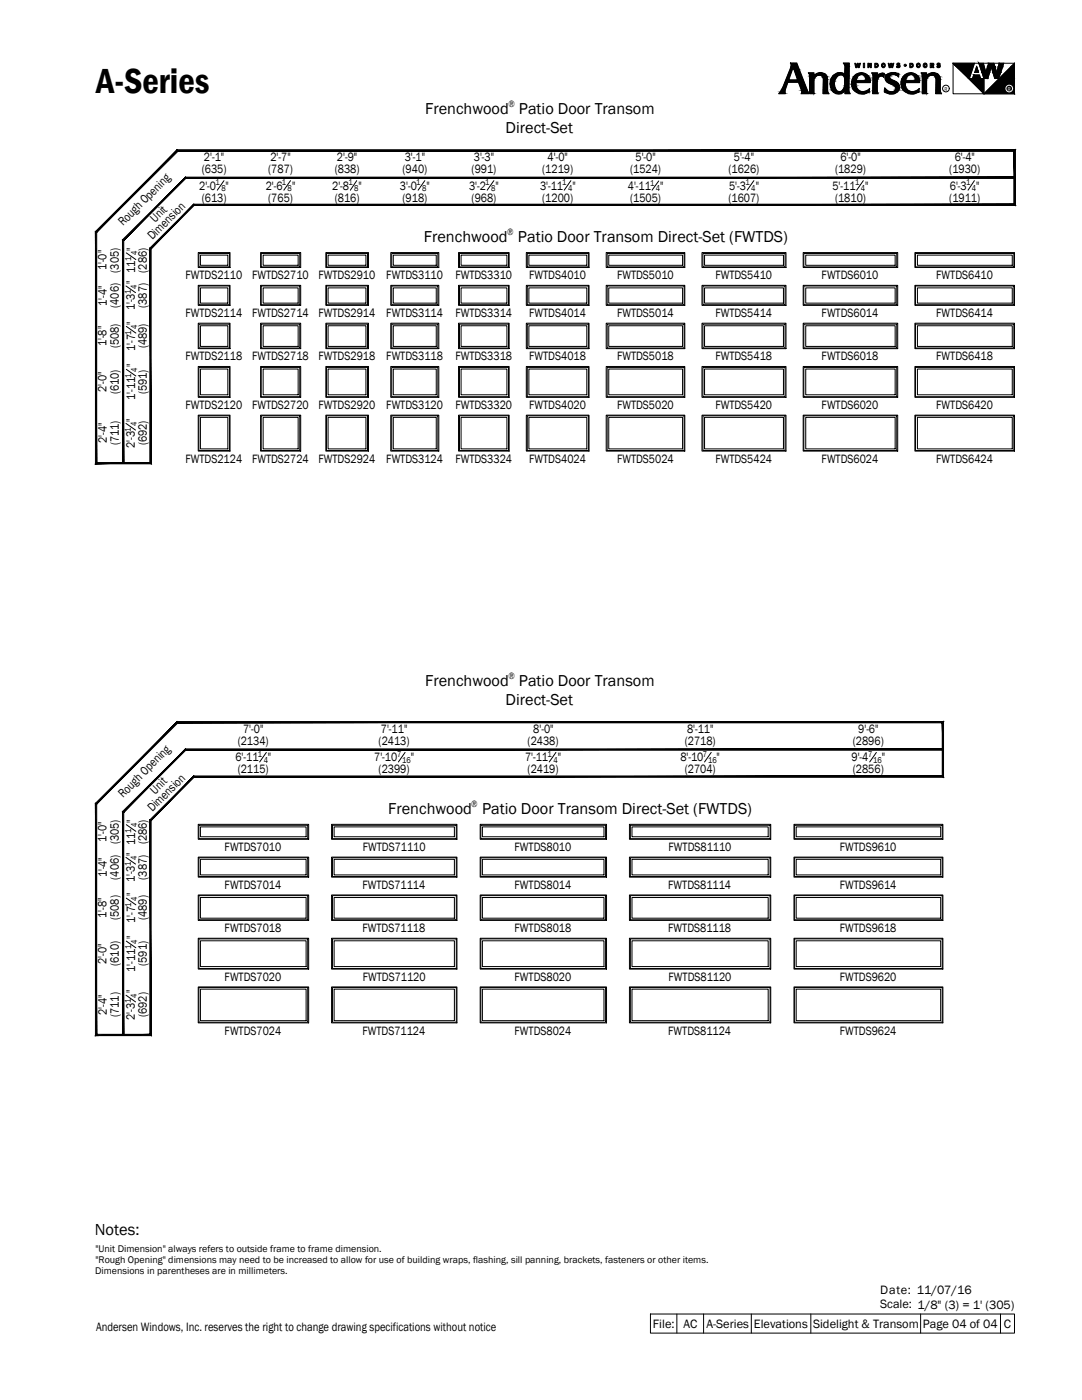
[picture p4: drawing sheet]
<svg xmlns="http://www.w3.org/2000/svg" width="216mm" height="279mm" viewBox="0 0 216 279" stroke-linecap="round" stroke-linejoin="round" font-family="sans-serif">
<defs><g id="words">
<text font-size="7.1" x="19.2" y="18.7">A-Series</text>
<text font-size="3.3" x="18.9" y="246.4">Notes:</text>
<g font-size="3.2">
<text x="84.8" y="22.7">Frenchwood Patio Door Transom</text>
<text x="100.9" y="26.5">Direct-Set</text>
<text x="84.6" y="48.3">Frenchwood Patio Door Transom Direct-Set (FWTDS)</text>
<text x="84.8" y="136.8">Frenchwood Patio Door Transom</text>
<text x="100.9" y="140.6">Direct-Set</text>
<text x="77.5" y="162.4">Frenchwood Patio Door Transom Direct-Set (FWTDS)</text>
</g>
<g font-size="2.5">
<text x="40.3" y="34.6">(635)</text>
<text x="40.7" y="32.2">2'-1&quot;</text>
<text x="53.5" y="34.6">(787)</text>
<text x="54" y="32.2">2'-7&quot;</text>
<text x="66.8" y="34.6">(838)</text>
<text x="67.2" y="32.2">2'-9&quot;</text>
<text x="80.3" y="34.6">(940)</text>
<text x="80.8" y="32.2">3'-1&quot;</text>
<text x="94.1" y="34.6">(991)</text>
<text x="94.5" y="32.2">3'-3&quot;</text>
<text x="108.2" y="34.6">(1219)</text>
<text x="109.3" y="32.2">4'-0&quot;</text>
<text x="125.7" y="34.6">(1524)</text>
<text x="126.8" y="32.2">5'-0&quot;</text>
<text x="145.3" y="34.6">(1626)</text>
<text x="146.4" y="32.2">5'-4&quot;</text>
<text x="166.6" y="34.6">(1829)</text>
<text x="167.7" y="32.2">6'-0&quot;</text>
<text x="189.4" y="34.6">(1930)</text>
<text x="190.5" y="32.2">6'-4&quot;</text>
<text x="39.7" y="37.8">2'-0</text>
<text x="40.3" y="40.2">(613)</text>
<text x="45" y="37.8">&quot;</text>
<text x="53" y="37.8">2'-6</text>
<text x="53.5" y="40.2">(765)</text>
<text x="58.3" y="37.8">&quot;</text>
<text x="66.3" y="37.8">2'-8</text>
<text x="66.8" y="40.2">(816)</text>
<text x="71.6" y="37.8">&quot;</text>
<text x="79.8" y="37.8">3'-0</text>
<text x="80.3" y="40.2">(918)</text>
<text x="85.1" y="37.8">&quot;</text>
<text x="93.6" y="37.8">3'-2</text>
<text x="94.1" y="40.2">(968)</text>
<text x="98.9" y="37.8">&quot;</text>
<text x="107.8" y="37.8">3'-11</text>
<text x="108.2" y="40.2">(1200)</text>
<text x="114.2" y="37.8">&quot;</text>
<text x="125.3" y="37.9">4'-11</text>
<text x="125.7" y="40.2">(1505)</text>
<text x="131.8" y="37.9">&quot;</text>
<text x="145.3" y="40.2">(1607)</text>
<text x="145.5" y="37.8">5'-3</text>
<text x="150.8" y="37.8">&quot;</text>
<text x="166.1" y="37.8">5'-11</text>
<text x="166.6" y="40.2">(1810)</text>
<text x="172.6" y="37.8">&quot;</text>
<text x="189.4" y="40.2">(1911)</text>
<text x="189.5" y="37.8">6'-3</text>
<text x="194.8" y="37.8">&quot;</text>
<text x="24.6" y="45.2" transform="rotate(-45 24.6 45.2)">Rough Opening</text>
<text x="30.4" y="48" transform="rotate(-45 30.4 48)">Dimension</text>
<text x="31" y="44.5" transform="rotate(-45 31 44.5)">Unit</text>
<text x="21.3" y="54" transform="rotate(-90 21.3 54)">1'-0&quot;</text>
<text x="27" y="50.1" transform="rotate(-90 27 50.1)">&quot;</text>
<text x="23.7" y="54.4" transform="rotate(-90 23.7 54.4)">(305)</text>
<text x="26.9" y="56.7" transform="rotate(-90 26.9 56.7)">&quot; 11</text>
<text x="29.3" y="54.4" transform="rotate(-90 29.3 54.4)">(286)</text>
<text x="37" y="55.7">FWTDS2110</text>
<text x="50.3" y="55.7">FWTDS2710</text>
<text x="63.6" y="55.7">FWTDS2910</text>
<text x="77.1" y="55.7">FWTDS3110</text>
<text x="90.9" y="55.7">FWTDS3310</text>
<text x="105.6" y="55.7">FWTDS4010</text>
<text x="123.1" y="55.7">FWTDS5010</text>
<text x="142.7" y="55.7">FWTDS5410</text>
<text x="163.9" y="55.7">FWTDS6010</text>
<text x="186.8" y="55.7">FWTDS6410</text>
<text x="21.3" y="61" transform="rotate(-90 21.3 61)">1'-4&quot;</text>
<text x="23.7" y="61.5" transform="rotate(-90 23.7 61.5)">(406)</text>
<text x="26.9" y="62" transform="rotate(-90 26.9 62)">1'-3</text>
<text x="27" y="64.8" transform="rotate(-90 27 64.8)">&quot;</text>
<text x="29.3" y="61.5" transform="rotate(-90 29.3 61.5)">(387)</text>
<text x="37" y="63.3">FWTDS2114</text>
<text x="50.3" y="63.3">FWTDS2714</text>
<text x="63.6" y="63.3">FWTDS2914</text>
<text x="77.1" y="63.3">FWTDS3114</text>
<text x="90.9" y="63.3">FWTDS3314</text>
<text x="105.6" y="63.3">FWTDS4014</text>
<text x="123.1" y="63.3">FWTDS5014</text>
<text x="142.7" y="63.3">FWTDS5414</text>
<text x="163.9" y="63.3">FWTDS6014</text>
<text x="186.8" y="63.3">FWTDS6414</text>
<text x="21.3" y="69.1" transform="rotate(-90 21.3 69.1)">1'-8&quot;</text>
<text x="23.7" y="69.5" transform="rotate(-90 23.7 69.5)">(508)</text>
<text x="27" y="70.1" transform="rotate(-90 27 70.1)">1'-7</text>
<text x="29.3" y="69.5" transform="rotate(-90 29.3 69.5)">(489)</text>
<text x="37" y="71.9">FWTDS2118</text>
<text x="50.3" y="71.9">FWTDS2718</text>
<text x="63.6" y="71.9">FWTDS2918</text>
<text x="77.1" y="71.9">FWTDS3118</text>
<text x="90.9" y="71.9">FWTDS3318</text>
<text x="105.6" y="71.9">FWTDS4018</text>
<text x="123.1" y="71.9">FWTDS5018</text>
<text x="142.7" y="71.9">FWTDS5418</text>
<text x="163.9" y="71.9">FWTDS6018</text>
<text x="186.8" y="71.9">FWTDS6418</text>
<text x="27" y="73.3" transform="rotate(-90 27 73.3)">&quot;</text>
<text x="21.3" y="78.2" transform="rotate(-90 21.3 78.2)">2'-0&quot;</text>
<text x="23.7" y="78.7" transform="rotate(-90 23.7 78.7)">(610)</text>
<text x="27" y="79.9" transform="rotate(-90 27 79.9)">1'-11</text>
<text x="29.3" y="78.7" transform="rotate(-90 29.3 78.7)">(591)</text>
<text x="37" y="81.6">FWTDS2120</text>
<text x="50.3" y="81.6">FWTDS2720</text>
<text x="63.6" y="81.6">FWTDS2920</text>
<text x="77.1" y="81.6">FWTDS3120</text>
<text x="90.9" y="81.6">FWTDS3320</text>
<text x="105.6" y="81.6">FWTDS4020</text>
<text x="123.1" y="81.6">FWTDS5020</text>
<text x="142.7" y="81.6">FWTDS5420</text>
<text x="163.9" y="81.6">FWTDS6020</text>
<text x="186.8" y="81.6">FWTDS6420</text>
<text x="21.3" y="88.4" transform="rotate(-90 21.3 88.4)">2'-4&quot;</text>
<text x="23.7" y="88.9" transform="rotate(-90 23.7 88.9)">(711)</text>
<text x="26.9" y="89.4" transform="rotate(-90 26.9 89.4)">2'-3</text>
<text x="26.9" y="84.1" transform="rotate(-90 26.9 84.1)">&quot;</text>
<text x="29.3" y="88.9" transform="rotate(-90 29.3 88.9)">(692)</text>
<text x="37" y="92.4">FWTDS2124</text>
<text x="50.3" y="92.4">FWTDS2724</text>
<text x="63.6" y="92.4">FWTDS2924</text>
<text x="77.1" y="92.4">FWTDS3124</text>
<text x="90.9" y="92.4">FWTDS3324</text>
<text x="105.6" y="92.4">FWTDS4024</text>
<text x="123.1" y="92.4">FWTDS5024</text>
<text x="142.7" y="92.4">FWTDS5424</text>
<text x="163.9" y="92.4">FWTDS6024</text>
<text x="186.8" y="92.4">FWTDS6424</text>
<text x="47.4" y="148.7">(2134)</text>
<text x="48.5" y="146.2">7'-0&quot;</text>
<text x="75.6" y="148.7">(2413)</text>
<text x="76" y="146.3">7'-11&quot;</text>
<text x="105.3" y="148.7">(2438)</text>
<text x="106.4" y="146.2">8'-0&quot;</text>
<text x="136.6" y="148.7">(2718)</text>
<text x="137.1" y="146.2">8'-11&quot;</text>
<text x="170.2" y="148.7">(2896)</text>
<text x="171.3" y="146.2">9'-6&quot;</text>
<text x="47" y="151.9">6'-11</text>
<text x="47.4" y="154.4">(2115)</text>
<text x="53.5" y="151.9">&quot;</text>
<text x="74.7" y="151.9">7'-10</text>
<text x="75.6" y="154.4">(2399)</text>
<text x="82" y="151.9">&quot;</text>
<text x="104.8" y="151.9">7'-11</text>
<text x="105.3" y="154.4">(2419)</text>
<text x="111.3" y="151.9">&quot;</text>
<text x="135.8" y="151.9">8'-10</text>
<text x="136.6" y="154.4">(2704)</text>
<text x="143" y="151.9">&quot;</text>
<text x="169.9" y="151.9">9'-4</text>
<text x="170.2" y="154.4">(2856)</text>
<text x="176" y="151.9">&quot;</text>
<text x="24.6" y="159.3" transform="rotate(-45 24.6 159.3)">Rough Opening</text>
<text x="31" y="158.6" transform="rotate(-45 31 158.6)">Unit</text>
<text x="27" y="164.2" transform="rotate(-90 27 164.2)">&quot;</text>
<text x="30.4" y="162.1" transform="rotate(-45 30.4 162.1)">Dimension</text>
<text x="21.3" y="168.1" transform="rotate(-90 21.3 168.1)">1'-0&quot;</text>
<text x="23.7" y="168.5" transform="rotate(-90 23.7 168.5)">(305)</text>
<text x="26.9" y="170.8" transform="rotate(-90 26.9 170.8)">&quot; 11</text>
<text x="29.3" y="168.5" transform="rotate(-90 29.3 168.5)">(286)</text>
<text x="44.8" y="169.8">FWTDS7010</text>
<text x="72.4" y="169.8">FWTDS71110</text>
<text x="102.7" y="169.8">FWTDS8010</text>
<text x="133.4" y="169.8">FWTDS81110</text>
<text x="167.6" y="169.8">FWTDS9610</text>
<text x="21.3" y="175.1" transform="rotate(-90 21.3 175.1)">1'-4&quot;</text>
<text x="23.7" y="175.6" transform="rotate(-90 23.7 175.6)">(406)</text>
<text x="26.9" y="176.1" transform="rotate(-90 26.9 176.1)">1'-3</text>
<text x="27" y="178.9" transform="rotate(-90 27 178.9)">&quot;</text>
<text x="29.3" y="175.6" transform="rotate(-90 29.3 175.6)">(387)</text>
<text x="44.8" y="177.4">FWTDS7014</text>
<text x="72.3" y="177.4">FWTDS71114</text>
<text x="102.7" y="177.4">FWTDS8014</text>
<text x="133.3" y="177.4">FWTDS81114</text>
<text x="167.6" y="177.4">FWTDS9614</text>
<text x="21.3" y="183.2" transform="rotate(-90 21.3 183.2)">1'-8&quot;</text>
<text x="23.7" y="183.6" transform="rotate(-90 23.7 183.6)">(508)</text>
<text x="27" y="184.2" transform="rotate(-90 27 184.2)">1'-7</text>
<text x="29.3" y="183.6" transform="rotate(-90 29.3 183.6)">(489)</text>
<text x="27" y="187.4" transform="rotate(-90 27 187.4)">&quot;</text>
<text x="44.8" y="186">FWTDS7018</text>
<text x="72.3" y="186">FWTDS71118</text>
<text x="102.7" y="186">FWTDS8018</text>
<text x="133.3" y="186">FWTDS81118</text>
<text x="167.6" y="186">FWTDS9618</text>
<text x="21.3" y="192.3" transform="rotate(-90 21.3 192.3)">2'-0&quot;</text>
<text x="23.7" y="192.8" transform="rotate(-90 23.7 192.8)">(610)</text>
<text x="27" y="194" transform="rotate(-90 27 194)">1'-11</text>
<text x="29.3" y="192.8" transform="rotate(-90 29.3 192.8)">(591)</text>
<text x="44.8" y="195.8">FWTDS7020</text>
<text x="72.4" y="195.8">FWTDS71120</text>
<text x="102.7" y="195.8">FWTDS8020</text>
<text x="133.4" y="195.8">FWTDS81120</text>
<text x="167.6" y="195.8">FWTDS9620</text>
<text x="21.3" y="202.6" transform="rotate(-90 21.3 202.6)">2'-4&quot;</text>
<text x="23.7" y="203" transform="rotate(-90 23.7 203)">(711)</text>
<text x="26.9" y="203.5" transform="rotate(-90 26.9 203.5)">2'-3</text>
<text x="26.9" y="198.2" transform="rotate(-90 26.9 198.2)">&quot;</text>
<text x="29.3" y="203" transform="rotate(-90 29.3 203)">(692)</text>
<text x="44.8" y="206.5">FWTDS7024</text>
<text x="72.3" y="206.5">FWTDS71124</text>
<text x="102.7" y="206.5">FWTDS8024</text>
<text x="133.3" y="206.5">FWTDS81124</text>
<text x="167.6" y="206.5">FWTDS9624</text>
<text x="175.6" y="258.3">Date: 11/07/16</text>
<text x="175.6" y="261.1">Scale: 1/8&quot; (3) = 1' (305)</text>
<text x="19.2" y="265.6">Andersen Windows, Inc. reserves the right to change drawing specifications without notice</text>
<text x="130.3" y="265">File:</text>
<text x="136.4" y="265">AC</text>
<text x="141" y="265">A-Series</text>
<text x="150.4" y="265">Elevations</text>
<text x="162.2" y="265">Sidelight &amp; Transom</text>
<text x="184.1" y="265">Page 04 of 04</text>
<text x="200.3" y="265">C</text>
</g>
<g font-size="2">
<text x="19" y="249.9">&quot;Unit Dimension&quot; always refers to outside frame to frame dimension.</text>
<text x="19" y="254.3">Dimensions in parentheses are in millimeters.</text>
<text x="19" y="252.1">&quot;Rough Opening&quot; dimensions may need to be increased to allow for use of building wraps, flashing, sill panning, brackets, fasteners or other items.</text>
</g>
<g font-size="1.9">
<text x="101.5" y="21.4">®</text>
<text x="101.2" y="47">®</text>
<text x="101.5" y="135.5">®</text>
<text x="94" y="161.1">®</text>
</g>
<g font-size="1.7">
<text x="43" y="37">1</text>
<text x="44.2" y="38.2">8</text>
<text x="56.3" y="37">1</text>
<text x="57.4" y="38.2">8</text>
<text x="69.5" y="37">1</text>
<text x="70.7" y="38.2">8</text>
<text x="83.1" y="37">1</text>
<text x="84.3" y="38.2">8</text>
<text x="96.8" y="37">1</text>
<text x="98" y="38.2">8</text>
<text x="112.2" y="37">1</text>
<text x="113.3" y="38.2">4</text>
<text x="129.7" y="37.1">1</text>
<text x="130.9" y="38.2">4</text>
<text x="148.8" y="37">1</text>
<text x="149.9" y="38.2">4</text>
<text x="170.6" y="37">1</text>
<text x="171.8" y="38.2">4</text>
<text x="192.8" y="37">1</text>
<text x="193.9" y="38.2">4</text>
<text x="26.2" y="52.1" transform="rotate(-90 26.2 52.1)">1</text>
<text x="27.4" y="51" transform="rotate(-90 27.4 51)">4</text>
<text x="26.1" y="58.7" transform="rotate(-90 26.1 58.7)">1</text>
<text x="27.3" y="57.6" transform="rotate(-90 27.3 57.6)">4</text>
<text x="27.4" y="65.6" transform="rotate(-90 27.4 65.6)">4</text>
<text x="26.2" y="66.9" transform="rotate(-90 26.2 66.9)">1</text>
<text x="26.2" y="75.4" transform="rotate(-90 26.2 75.4)">1</text>
<text x="27.4" y="74.2" transform="rotate(-90 27.4 74.2)">4</text>
<text x="26.1" y="86.2" transform="rotate(-90 26.1 86.2)">1</text>
<text x="27.3" y="85" transform="rotate(-90 27.3 85)">4</text>
<text x="51.4" y="151.1">1</text>
<text x="52.6" y="152.3">4</text>
<text x="79.2" y="151.1">7</text>
<text x="80.3" y="152.3">16</text>
<text x="109.3" y="151.1">1</text>
<text x="110.4" y="152.3">4</text>
<text x="140.3" y="151.1">7</text>
<text x="141.3" y="152.3">16</text>
<text x="173.2" y="151.1">7</text>
<text x="174.2" y="152.3">16</text>
<text x="26.2" y="166.2" transform="rotate(-90 26.2 166.2)">1</text>
<text x="27.4" y="165.1" transform="rotate(-90 27.4 165.1)">4</text>
<text x="26.1" y="172.8" transform="rotate(-90 26.1 172.8)">1</text>
<text x="27.3" y="171.7" transform="rotate(-90 27.3 171.7)">4</text>
<text x="27.4" y="179.8" transform="rotate(-90 27.4 179.8)">4</text>
<text x="26.2" y="181" transform="rotate(-90 26.2 181)">1</text>
<text x="26.2" y="189.5" transform="rotate(-90 26.2 189.5)">1</text>
<text x="27.4" y="188.3" transform="rotate(-90 27.4 188.3)">4</text>
<text x="26.1" y="200.3" transform="rotate(-90 26.1 200.3)">1</text>
<text x="27.3" y="199.1" transform="rotate(-90 27.3 199.1)">4</text>
</g>
<text font-size="1.1" x="188.5" y="18.1">R</text>
<text font-size="1.1" fill="#fafafa" x="201.1" y="18.1">R</text>
</g></defs>
<!-- layer: A-ANNO-TEXT -->
<g fill="#000" stroke="#000" stroke-width=".2">
<path d="M163.5 14.7h.4zM166.9 18.6h.9zM166.9 18.6l.5 .1zM175 15.5h.1zM176 14.7h.3zM178.2 14.6l.1 .1zM181.7 18.6h.6zM181.7 18.6l.2 .1zM183.1 18.1l.2-.1zM186 14.7h.4zM193.3 15.7h3v3zM202.4 12.6v.7h-.6z"/>
<path d="M156.1 18l.4 .3v-.3zM156.1 18l.4 .3h-.6z"/>
<path d="M155.9 18.3l.6 .1v-.1zM155.9 18.3l.6 .1h-.7z"/>
<path d="M155.8 18.4l.7 .2v-.2zM155.8 18.4l.7 .2h-.8z"/>
<path d="M156.1 17.9h.5zM156.1 17.9l.4 .1z"/>
<path d="M156.3 17.4l.3 .5 .1-.5zM156.3 17.4l.3 .5h-.5z"/>
<path d="M156.8 16.3l-.1 1.1 .4-1.1zM156.8 16.3l-.1 1.1h-.4z"/>
<path d="M157.9 13.6l-.7 2.5 .8-2.5zM157.9 13.6l-.7 2.5h-.3z"/>
<path d="M157.9 13.3l.1 .3 .1-.3zM157.9 13.3l.1 .3h-.1z"/>
<path d="M158 12.9l.1 .4 .1-.4zM158 12.9l.1 .4h-.2z"/>
<path d="M158 12.8l.2 .1 .1-.1zM158 12.8l.2 .1h-.2z"/>
<path d="M158 12.7l.9 .1zM158 12.7l.9 .1z"/>
<path d="M158.3 12.8l.7 .1-.1-.1zM158.3 12.8l.7 .1h-.6z"/>
<path d="M158.4 12.9l.9 .7-.3-.7zM158.4 12.9l.9 .7h-.8z"/>
<path d="M158.5 13.6l.8 .3v-.3zM158.5 13.6l.8 .3h-.7z"/>
<path d="M158.6 13.9l1.6 2.2-.9-2.2zM158.6 13.9l1.6 2.2h-.8z"/>
<path d="M156.9 16.1l3.4 .2-.1-.2zM156.9 16.1l3.4 .2h-3.5z"/>
<path d="M159.4 16.3l1.6 1.8-.7-1.8zM159.4 16.3l1.6 1.8h-.9z"/>
<path d="M160.1 18.1l1 .2-.1-.2zM160.1 18.1l1 .2h-1z"/>
<path d="M160.1 18.3l1.1 .2-.1-.2zM160.1 18.3l1.1 .2h-1.1z"/>
<path d="M160.1 18.5l1.1 .1v-.1zM160.1 18.5l1.1 .1h-1.1z"/>
<path d="M161.6 14.7l.6 .1v-.1zM161.6 14.7l.6 .1h-.6z"/>
<path d="M161.6 14.8l.6 .3v-.3zM161.6 14.8l.6 .3h-.5z"/>
<path d="M161.7 15.1l.5 .3v-.3zM161.7 15.1l.5 .3h-.5z"/>
<path d="M161.7 18.4l.6 .2-.1-.2zM161.7 18.4l.6 .2h-.6z"/>
<path d="M161.7 16.1l.5 2.3 .1-2.3zM161.7 16.1l.5 2.3h-.5z"/>
<path d="M161.7 15.6l.6 .5 .1-.5zM161.7 15.6l.6 .5h-.6z"/>
<path d="M161.7 15.4l.7 .2 .2-.2zM161.7 15.4l.7 .2h-.7z"/>
<path d="M162.4 15.2l.2 .2v-.2zM162.2 15.4l.2-.2 .2 .2z"/>
<path d="M162.7 15l-.1 .2 .4-.2zM162.4 15.2l.3-.2-.1 .2z"/>
<path d="M163.2 14.7h1zM163.2 14.7h1z"/>
<path d="M162.8 14.9h.5zM162.8 14.9h.6z"/>
<path d="M162.8 14.9h.5zM162.8 14.9l.2 .1z"/>
<path d="M162.9 14.8h.5zM162.9 14.8l.5 .1z"/>
<path d="M163.5 14.7h.7zM163.2 14.7h1z"/>
<path d="M163.2 14.7l1.3 .1zM162.9 14.8l.3-.1 1.3 .1z"/>
<path d="M162.9 14.8h1.7zM162.9 14.8h1.7z"/>
<path d="M163.4 14.8l1.2 .1zM163.4 14.8l1.2 .1z"/>
<path d="M163.6 14.9h1zM163.6 14.9h1z"/>
<path d="M163.8 14.9l.9 .1-.1-.1zM163.8 14.9l.9 .1z"/>
<path d="M164 15l.8 .1zM164 15l.8 .1z"/>
<path d="M164.1 15.1l.8 .2-.1-.2zM164.1 15.1l.8 .2h-.7z"/>
<path d="M164.2 15.3l.8 .1-.1-.1zM164.2 15.3l.8 .1h-.7z"/>
<path d="M164.3 15.4l.7 .1v-.1zM164.3 15.4l.7 .1h-.7z"/>
<path d="M164.3 15.5l.7 .3v-.3zM164.3 15.5l.7 .3h-.6z"/>
<path d="M164.4 15.8l.6 .1zM164.4 15.8l.6 .1z"/>
<path d="M164.4 15.9l.6 2.1v-2.1zM164.4 15.9l.6 2.1h-.6z"/>
<path d="M164.4 18l.7 .5-.1-.5zM164.4 18l.7 .5h-.7z"/>
<path d="M164.4 18.5l.8 .1-.1-.1zM164.4 18.5l.8 .1h-.8z"/>
<path d="M165.7 16.7l.7 .1v-.1zM165.7 16.7l.7 .1h-.7z"/>
<path d="M165.7 16.8l.8 .6-.1-.6zM165.7 16.8l.8 .6h-.6z"/>
<path d="M165.9 15.9l.6 .3v-.3zM165.9 15.9l.6 .3h-.7z"/>
<path d="M165.8 16.2l.6 .5 .1-.5zM165.8 16.2l.6 .5h-.7z"/>
<path d="M165.9 17.4h.6zM165.9 17.4h.6z"/>
<path d="M165.9 17.4l.8 .6-.2-.6zM165.9 17.4l.8 .6h-.6z"/>
<path d="M166 15.7l.5 .2 .2-.2zM166 15.7l.5 .2h-.6z"/>
<path d="M166.1 18l.7 .1-.1-.1zM166.1 18l.7 .1h-.5z"/>
<path d="M166.3 18.1l.8 .2-.3-.2zM166.3 18.1l.8 .2h-.6z"/>
<path d="M166.3 15.2h.6zM166.3 15.2h.6z"/>
<path d="M166.3 15.2l.4 .5 .2-.5zM166.3 15.2l.4 .5h-.7z"/>
<path d="M166.5 18.3l.6 .1zM166.5 18.3l.6 .1z"/>
<path d="M166.6 18.4l.8 .1zM166.6 18.4l.8 .1z"/>
<path d="M166.7 14.9h.6zM166.7 14.9h.7z"/>
<path d="M166.7 14.9l.2 .3 .4-.3zM166.3 15.2l.4-.3 .2 .3z"/>
<path d="M166.7 18.5h.8zM166.7 18.5h.8z"/>
<path d="M166.9 14.8h.9zM166.7 14.9h.7z"/>
<path d="M166.9 18.5l.9 .1zM166.9 18.5l.9 .1z"/>
<path d="M167.6 14.6l.4 .1zM167.1 14.7h.9z"/>
<path d="M167.1 14.7h1zM167.1 14.7h1z"/>
<path d="M166.7 18.5h1.3zM166.7 18.5h1.1z"/>
<path d="M167.6 18.5h.4zM167.5 18.5h.5z"/>
<path d="M167.1 14.7l1.2 .1-.2-.1zM166.9 14.8l.2-.1 1.2 .1z"/>
<path d="M167.8 18.4h.3zM167.6 18.5h.4z"/>
<path d="M168 18.3l.1 .1 .1-.1zM168 18.3l.1 .1h-.3z"/>
<path d="M167.8 14.8l.7 .1zM167.8 14.8l.7 .1z"/>
<path d="M168.1 18.1l.1 .2 .1-.2zM168 18.3l.1-.2 .1 .2z"/>
<path d="M168.3 14.9l.3 .1zM168.3 14.9l.3 .1z"/>
<path d="M168.5 17.7l-.2 .4zM168.5 17.7l-.4 .4z"/>
<path d="M168.7 15h.6zM168.7 15h.6z"/>
<path d="M168.4 15h.3zM168.4 15h.3z"/>
<path d="M168.6 17.4h.1zM168.6 17.4h.2z"/>
<path d="M168.6 17.4v.3l.1-.3zM168.6 17.4l-.1 .3z"/>
<path d="M168.8 17.4h.5zM168.8 17.4h.5z"/>
<path d="M168.6 15.5l.7 1.6v-1.6zM168.6 15.5l.7 1.6h-.7z"/>
<path d="M168.6 17.1l.7 .3v-.3zM168.6 17.1l.7 .3h-.7z"/>
<path d="M168.8 17.4l.5 .7v-.7zM168.8 17.4l.5 .7h-.6z"/>
<path d="M168.7 18.1l.6 .4v-.4zM168.7 18.1l.6 .4h-.6z"/>
<path d="M168.6 12.7l.7 .1zM168.6 12.7l.7 .1z"/>
<path d="M168.6 12.8l.7 .4v-.4zM168.6 12.8l.7 .4h-.6z"/>
<path d="M168.7 13.2l.6 1.8v-1.8zM168.7 13.2l.6 1.8h-.6z"/>
<path d="M168.4 15l.9 .2v-.2zM168.4 15l.9 .2h-.8z"/>
<path d="M168.5 15.2l.8 .3v-.3zM168.5 15.2l.8 .3h-.7z"/>
<path d="M168.7 18.5l.7 .1-.1-.1zM168.7 18.5l.7 .1h-.7z"/>
<path d="M170 16.3h3.5zM170 16.3h3.5z"/>
<path d="M170 16.9l.7 .4-.1-.4zM170 16.9l.7 .4h-.6z"/>
<path d="M170.6 18.1h.6zM170.6 18.1h.6z"/>
<path d="M170 16.4l.7 .4v-.4zM170 16.4l.7 .4h-.7z"/>
<path d="M170 16.8l.6 .1 .1-.1zM170 16.8l.6 .1h-.6z"/>
<path d="M170.2 15.9l.4 .3 .1-.3zM170.2 15.9l.4 .3h-.6z"/>
<path d="M170.1 17.3h.6zM170.1 17.3h.6z"/>
<path d="M170.2 17.3l.7 .4-.2-.4zM170.2 17.3l.7 .4h-.6z"/>
<path d="M170.4 15.5l.3 .4 .2-.4zM170.4 15.5l.3 .4h-.5z"/>
<path d="M170.3 17.7l.6 .1zM170.3 17.7l.6 .1z"/>
<path d="M170.4 17.8l.8 .3-.3-.3zM170.4 17.8l.8 .3h-.6z"/>
<path d="M170.4 15.4l.5 .1 .1-.1zM170.4 15.4l.5 .1h-.5z"/>
<path d="M170.7 15l.3 .4 .2-.4zM170.7 15l.3 .4h-.6z"/>
<path d="M170.6 18.1l1 .2-.4-.2zM170.6 18.1l1 .2h-.7z"/>
<path d="M170.9 15h.4zM170.7 15h.5z"/>
<path d="M171.1 14.8l.2 .2 .2-.2zM170.9 15l.2-.2 .2 .2z"/>
<path d="M170.9 18.3h.9zM170.9 18.3h.9z"/>
<path d="M171 18.3l1 .1zM171 18.3l1 .1z"/>
<path d="M171.3 14.7l.2 .1 .5-.1zM171.3 14.7l.2 .1h-.4z"/>
<path d="M171.8 18.6l.2 .1zM171.8 18.6h.7z"/>
<path d="M171.9 14.7h.5zM171.4 14.7h1z"/>
<path d="M171.4 14.7h1zM171.3 14.7h1.1z"/>
<path d="M171.3 14.7h1.2zM171.3 14.7h1.2z"/>
<path d="M172.4 18.4h.6zM172.4 18.4h.6z"/>
<path d="M171.1 18.4h1.3zM171.1 18.4h1.3z"/>
<path d="M172 14.7l.6 .1zM172 14.7l.6 .1z"/>
<path d="M172.3 14.8l.5 .1zM172.3 14.8l.5 .1z"/>
<path d="M171.4 18.5h1.2zM171.4 18.5l1.1 .1z"/>
<path d="M172.5 14.9l.5 .1zM172.5 14.9l.5 .1z"/>
<path d="M172.8 16.1h.7zM172.8 16.1h.7z"/>
<path d="M171.3 18.5h1.6zM171.3 18.5h1.3z"/>
<path d="M172.6 15l.6 .2-.2-.2zM172.6 15l.6 .2h-.5z"/>
<path d="M171.1 18.4h1.9zM171.1 18.4l1.8 .1z"/>
<path d="M172.7 15.2l.6 .2-.1-.2zM172.7 15.2l.6 .2h-.5z"/>
<path d="M172.8 18.3h.4zM172.4 18.4h.6z"/>
<path d="M172.8 15.4l.6 .2-.1-.2zM172.8 15.4l.6 .2h-.6z"/>
<path d="M173.3 18.1v.2zM172.9 18.3l.4-.2v.2z"/>
<path d="M172.9 18.3h.4zM172.8 18.3h.4z"/>
<path d="M172.8 15.6l.7 .3-.1-.3zM172.8 15.6l.7 .3h-.6z"/>
<path d="M172.9 15.9l.6 .2v-.2zM172.9 15.9l.6 .2h-.7z"/>
<path d="M172.8 16.1l.7 .1v-.1zM172.8 16.1l.7 .1h-.8z"/>
<path d="M172.7 16.2h.8zM172.5 16.2h1z"/>
<path d="M170 16.2l3.5 .1zM170 16.2l3.5 .1z"/>
<path d="M170 16.3l3.5 .1zM170 16.3l3.5 .1z"/>
<path d="M174.2 14.7l.7 .1zM174.2 14.7l.7 .1z"/>
<path d="M174.2 14.8l.7 .4v-.4zM174.2 14.8l.7 .4h-.5z"/>
<path d="M174.4 15.2l.5 .4v-.4zM174.4 15.2l.5 .4h-.6z"/>
<path d="M174.3 16.2l.6 2v-2zM174.3 16.2l.6 2h-.6z"/>
<path d="M174.3 18.2l.7 .3-.1-.3zM174.3 18.2l.7 .3h-.8z"/>
<path d="M174.3 15.9l.6 .3 .1-.3zM174.3 15.9l.6 .3h-.6z"/>
<path d="M174.2 18.5l.8 .1v-.1zM174.2 18.5l.8 .1h-.8z"/>
<path d="M174.3 15.6l.7 .3 .1-.3zM174.3 15.6l.7 .3h-.7z"/>
<path d="M175.3 15.2l-.2 .3zM175.3 15.2l-.3 .3z"/>
<path d="M175.4 15h.4zM175.4 15h.4z"/>
<path d="M175.4 15.1l-.1 .1 .3-.1zM175.4 15.1l-.1 .1z"/>
<path d="M175.4 15h.4zM175.4 15l.2 .1z"/>
<path d="M176.1 14.7h.2zM176 14.7h.3zM175.9 14.7h.4z"/>
<path d="M175.4 15h.9zM175.4 15h.9z"/>
<path d="M175.8 15h.5zM175.8 15h.5z"/>
<path d="M175.9 15l.4 .1zM175.9 15l.4 .1z"/>
<path d="M176.1 15.1l.2 .1zM176.1 15.1l.2 .1z"/>
<path d="M175.9 14.7h.4zM175.9 14.7h.4z"/>
<path d="M175.9 14.7l.4 .1v-.1zM175.6 14.8l.3-.1 .4 .1z"/>
<path d="M175.6 14.8l.7 .2v-.2zM175.4 15l.2-.2 .7 .2z"/>
<path d="M176.6 17.9l.2 .1zM176.6 17.9l.2 .1h-.2z"/>
<path d="M176.6 18l.6 .3zM176.6 18l.6 .3h-.6z"/>
<path d="M176.6 18.3h.7zM176.6 18.3h.7z"/>
<path d="M176.6 18.3l.9 .1zM176.6 18.3l.9 .1z"/>
<path d="M176.8 15.2l.5 .2v-.2zM176.8 15.2l.5 .2h-.5zM176.8 15.4h.5zM176.8 15.4h.5z"/>
<path d="M176.8 15.4l.6 .1-.1-.1zM176.8 15.4l.6 .1h-.7z"/>
<path d="M176.8 15.2h.6zM176.8 15.2h.5z"/>
<path d="M176.7 15.5l.7 .1zM176.7 15.5l.7 .1z"/>
<path d="M176.7 15.6l.8 .1-.1-.1zM176.7 15.6l.8 .1h-.7z"/>
<path d="M177 15h.5zM176.9 15h.6z"/>
<path d="M176.9 15l.5 .2 .1-.2zM176.9 15l.5 .2h-.6z"/>
<path d="M176.8 15.7l.8 .2-.1-.2zM176.8 15.7l.8 .2h-.8z"/>
<path d="M177 14.9l.5 .1 .1-.1zM177 14.9l.5 .1h-.5z"/>
<path d="M177.1 14.9h.6zM177 14.9h.6z"/>
<path d="M176.8 15.9h.9zM176.8 15.9h.9z"/>
<path d="M176.8 15.9l1.1 .1-.2-.1zM176.8 15.9l1.1 .1h-1.1z"/>
<path d="M176.8 18.4h.9zM176.8 18.4h.9z"/>
<path d="M176.8 18.4l1.1 .1zM176.8 18.4l1.1 .1z"/>
<path d="M177.2 14.8h.6zM177.1 14.9h.6z"/>
<path d="M176.8 16l1.3 .1-.2-.1zM176.8 16l1.3 .1h-1.2z"/>
<path d="M177.3 14.8h.6zM177.2 14.8h.6z"/>
<path d="M176.9 16.1l1.5 .1-.3-.1zM176.9 16.1l1.5 .1h-1.4z"/>
<path d="M177.4 14.8h.8zM177.3 14.8h.6z"/>
<path d="M177.7 18.7h.5zM177.7 18.7h.4zM177.7 18.7h.4z"/>
<path d="M177.5 18.6h.7zM177.5 18.6l.7 .1z"/>
<path d="M178.1 14.7h.4zM177.9 14.7h.6z"/>
<path d="M177 16.2h1.5zM177 16.2h1.5z"/>
<path d="M177.1 16.2l1.6 .2-.2-.2zM177.1 16.2l1.6 .2h-1.5z"/>
<path d="M177.2 18.5l1.3 .1zM177.2 18.5l1.3 .1z"/>
<path d="M177.3 18.6h1.2zM177.3 18.6h.9z"/>
<path d="M177.9 14.7h.7zM177.9 14.7h.7z"/>
<path d="M177.9 14.7h1zM177.5 14.7h1.4zM177.5 14.7h1.4zM177.5 14.7h1.4z"/>
<path d="M177.2 16.4h1.5zM177.2 16.4h1.5z"/>
<path d="M177 18.5h1.7zM177 18.5h1.5z"/>
<path d="M177.3 16.4l1.6 .2-.2-.2zM177.3 16.4l1.6 .2h-1.4z"/>
<path d="M178.2 18.4l.5 .1zM178.2 18.4l.5 .1z"/>
<path d="M178.2 18.5h.5zM177.9 18.5h.8z"/>
<path d="M178.4 18.3h.4zM178.2 18.4h.5z"/>
<path d="M177.5 14.7l1.6 .1zM177.4 14.8h1.7z"/>
<path d="M177.5 16.6l1.6 .1-.2-.1zM177.5 16.6l1.6 .1z"/>
<path d="M178.6 18.2l.2 .1 .2-.1zM178.4 18.3l.2-.1 .2 .1z"/>
<path d="M178.2 14.8h1zM178.2 14.8h1z"/>
<path d="M177.9 16.7l1.3 .1-.1-.1zM177.9 16.7l1.3 .1h-1.1z"/>
<path d="M178.7 18.1l.3 .1 .1-.1zM178.6 18.2l.1-.1 .3 .1zM178.6 18.2h.4zM178.6 18.2h.4z"/>
<path d="M178.4 14.8h.8zM178.4 14.8h.8z"/>
<path d="M178.5 14.8l.7 .1v-.1zM178.5 14.8l.7 .1z"/>
<path d="M178.8 14.9l.4 .1zM178.8 14.9l.4 .1z"/>
<path d="M179.1 15l.1 .1zM179.1 15l.1 .1z"/>
<path d="M178.1 16.8l1.2 .1-.1-.1zM178.1 16.8l1.2 .1z"/>
<path d="M178.8 17.9l.4 .1v-.1zM178.8 17.9l.4 .1h-.4z"/>
<path d="M178.8 18h.4zM178.8 18l.3 .1z"/>
<path d="M178.4 16.9l.9 .1zM178.4 16.9l.9 .1z"/>
<path d="M178.6 17l.7 .1v-.1zM178.6 17l.7 .1h-.6z"/>
<path d="M178.7 17.1l.6 .1zM178.7 17.1l.6 .1z"/>
<path d="M178.7 17.2l.6 .1v-.1zM178.7 17.2l.6 .1z"/>
<path d="M178.8 17.3l.5 .1v-.1zM178.8 17.3l.5 .1h-.4z"/>
<path d="M178.9 17.4l.4 .1zM178.9 17.4l.4 .1z"/>
<path d="M178.9 17.5l.4 .2v-.2zM178.9 17.5l.4 .2h-.4z"/>
<path d="M178.9 17.7l.4 .1zM178.9 17.7l.4 .1z"/>
<path d="M178.9 17.8l.3 .1 .1-.1zM178.9 17.8l.3 .1h-.4z"/>
<path d="M180 16.3h3.4zM180 16.3h3.4z"/>
<path d="M180 16.4l.5 .4v-.4zM180 16.4l.5 .4h-.6z"/>
<path d="M179.9 16.8l.6 .1v-.1zM179.9 16.8l.6 .1h-.5z"/>
<path d="M180 16.9l.6 .4-.1-.4zM180 16.9l.6 .4h-.6z"/>
<path d="M180.5 18.1h.6zM180.5 18.1h.6z"/>
<path d="M180 17.3h.6zM180 17.3h.6z"/>
<path d="M180 17.3l.8 .4-.2-.4zM180 17.3l.8 .4h-.6z"/>
<path d="M180.1 15.9l.4 .3 .2-.3zM180.1 15.9l.4 .3h-.5z"/>
<path d="M180.2 15.5l.5 .4v-.4zM180.2 15.5l.5 .4h-.6z"/>
<path d="M180.2 17.7l.6 .1zM180.2 17.7l.6 .1z"/>
<path d="M180.2 17.8l.9 .3-.3-.3zM180.2 17.8l.9 .3h-.6z"/>
<path d="M180.3 15.4l.4 .1 .1-.1zM180.3 15.4l.4 .1h-.5z"/>
<path d="M180.6 15l.2 .4 .2-.4zM180.6 15l.2 .4h-.5z"/>
<path d="M180.5 18.1l.9 .2-.3-.2zM180.5 18.1l.9 .2h-.6z"/>
<path d="M181.2 14.7h1.1zM181.2 14.7h1.1z"/>
<path d="M180.7 15h.5zM180.6 15h.4z"/>
<path d="M181 14.8l.2 .2 .2-.2zM180.7 15l.3-.2 .2 .2z"/>
<path d="M180.8 18.3h.9zM180.8 18.3h.9z"/>
<path d="M180.9 18.3l1 .1zM180.9 18.3l1 .1z"/>
<path d="M181.7 14.7h.6zM181.2 14.7h1.1z"/>
<path d="M181.2 14.7l.2 .1 .5-.1zM181 14.8l.2-.1 .2 .1z"/>
<path d="M181 18.4h1.2zM181 18.4h1.2z"/>
<path d="M181.2 14.7h1.2zM181.2 14.7h1.2z"/>
<path d="M181.9 14.7l.6 .1zM181.9 14.7l.6 .1z"/>
<path d="M182.2 14.8l.5 .1zM182.2 14.8l.5 .1z"/>
<path d="M181.3 18.5h1.3zM181.3 18.5l1 .1z"/>
<path d="M182.3 14.9l.6 .1zM182.3 14.9l.6 .1z"/>
<path d="M182.7 16.1h.7zM182.7 16.1h.7z"/>
<path d="M181.2 18.5h1.6zM181.2 18.5h1.4z"/>
<path d="M182.5 15l.6 .2-.2-.2zM182.5 15l.6 .2h-.5z"/>
<path d="M182.3 18.4h.6zM182.2 18.4h.7z"/>
<path d="M181 18.4h1.9zM181 18.4l1.8 .1z"/>
<path d="M182.6 15.2l.6 .2-.1-.2zM182.6 15.2l.6 .2h-.5z"/>
<path d="M182.7 18.3h.4zM182.3 18.4h.6z"/>
<path d="M182.7 15.4l.6 .2-.1-.2zM182.7 15.4l.6 .2h-.6z"/>
<path d="M182.7 15.6l.6 .3v-.3zM182.7 15.6l.6 .3h-.5z"/>
<path d="M183.1 18.1l.2 .2v-.2zM182.8 18.3l.3-.2 .2 .2z"/>
<path d="M182.8 18.3h.5zM182.7 18.3h.4z"/>
<path d="M182.8 15.9l.6 .2-.1-.2zM182.8 15.9l.6 .2h-.7z"/>
<path d="M182.7 16.1l.7 .1v-.1zM182.6 16.2l.1-.1 .7 .1z"/>
<path d="M182.6 16.2h.8zM182.3 16.2h1.1z"/>
<path d="M180 16.2l3.4 .1zM180 16.2l3.4 .1z"/>
<path d="M180 16.3l3.4 .1zM180 16.3l3.4 .1z"/>
<path d="M184.1 15.1l.6 .3v-.3zM184.1 15.1l.6 .3h-.6z"/>
<path d="M184.1 14.7l.7 .1v-.1zM184.1 14.7l.7 .1h-.7z"/>
<path d="M184.1 14.8l.6 .3 .1-.3zM184.1 14.8l.6 .3h-.6z"/>
<path d="M184.1 16.1l.7 2.3v-2.3zM184.1 16.1l.7 2.3h-.7z"/>
<path d="M184.1 18.4l.7 .2v-.2zM184.1 18.4l.7 .2h-.7z"/>
<path d="M184.1 15.6l.7 .5v-.5zM184.1 15.6l.7 .5h-.7z"/>
<path d="M184.1 15.4l.7 .2 .2-.2zM184.1 15.4l.7 .2h-.7z"/>
<path d="M184.9 15.2l.1 .2 .1-.2zM184.7 15.4l.2-.2 .1 .2z"/>
<path d="M185.2 15l-.1 .2 .4-.2zM184.9 15.2l.3-.2-.1 .2z"/>
<path d="M185.7 14.7h1zM185.7 14.7h1z"/>
<path d="M185.3 14.9h.5zM185.3 14.9l.2 .1z"/>
<path d="M185.3 14.9h.6zM185.3 14.9h.5z"/>
<path d="M185.3 14.8h.6zM185.3 14.8l.6 .1z"/>
<path d="M186 14.7h.7zM185.7 14.7h1z"/>
<path d="M185.7 14.7l1.3 .1-.3-.1zM185.4 14.8l.3-.1 1.3 .1z"/>
<path d="M185.4 14.8h1.7zM185.3 14.8h1.8z"/>
<path d="M185.9 14.8l1.2 .1zM185.9 14.8l1.2 .1z"/>
<path d="M186 14.9h1.1zM186 14.9h1.1z"/>
<path d="M186.3 14.9l.9 .1-.1-.1zM186.3 14.9l.9 .1z"/>
<path d="M186.5 15l.8 .1zM186.5 15l.8 .1z"/>
<path d="M186.6 15.1l.8 .2-.1-.2zM186.6 15.1l.8 .2h-.7z"/>
<path d="M186.7 15.3l.7 .1v-.1zM186.7 15.3l.7 .1h-.6z"/>
<path d="M186.8 15.4l.6 .1v-.1zM186.8 15.4l.6 .1h-.6z"/>
<path d="M186.8 15.5l.7 .3-.1-.3zM186.8 15.5l.7 .3h-.6z"/>
<path d="M186.9 15.8l.6 .1zM186.9 15.8l.6 .1z"/>
<path d="M186.9 15.9l.6 2.1v-2.1zM186.9 15.9l.6 2.1h-.6z"/>
<path d="M186.9 18l.7 .5-.1-.5zM186.9 18l.7 .5h-.7z"/>
<path d="M186.9 18.5l.7 .1v-.1zM186.9 18.5l.7 .1h-.7z"/>
<path d="M190.2 12.6l3.2 3.1 1-3.1zM190.2 12.6l3.2 3.1z"/>
<path d="M194.9 13.3l.4 1.2zM194.9 13.3l.4 1.2h-.8z"/>
<path d="M194.3 15l1.3 .7-.2-.7zM194.3 15l1.3 .7h-1.6z"/>
<path d="M195.3 12.6l1.4 1.9-.5-1.9zM195.3 12.6l1.4 1.9h-.7z"/>
<path d="M196 14.5l1.1 1.2 .4-1.2zM196 14.5l1.1 1.2h-.8z"/>
<path d="M197 13.3l.5 1.2 .3-1.2zM197 13.3l.5 1.2h-.8z"/>
<path d="M197.3 12.6l1.3 .7-.3-.7zM197.3 12.6l1.3 .7h-1.6z"/>
<path d="M197.8 13.3l1.1 1.2-.3-1.2zM197.8 13.3l1.1 1.2h-.8z"/>
<path d="M198.1 14.5l1.2 1.2 .4-1.2zM198.1 14.5l1.2 1.2h-.8z"/>
<path d="M199.2 13.3l.5 1.2 .4-1.2zM199.2 13.3l.5 1.2h-.8z"/>
<path d="M199.4 12.6l.7 .7 .2-.7zM199.4 12.6l.7 .7h-.9z"/>
<path d="M201.8 13.3l.6 2.4v-2.4zM199.4 15.7l2.4-2.4 .6 2.4z"/>
<path d="M199.4 15.7l3 3v-3zM199.4 15.7l3 3h-6.1z"/>
<path d="M37.1 35.6h165.3v-.2zM37 35.4h165.4l-165.3 .2zM37 35.4l-12.3 12.6 12.4-12.4zM24.4 47.9l12.6-12.5-12.3 12.6zM24.4 47.9l.3 44.5v-44.4zM24.4 47.9l.3 44.5h-.3z"/>
<path d="M29.9 49.5v42.8l.3 .3zM29.9 49.5l.3 .1v43zM29.9 49.5l.3 .1 8.5-8.8zM38.7 40.8v.2l-8.5 8.6zM38.7 40.8v.2l163.6-.2zM38.7 41l163.6-.2 .3 .2zM202.3 30.2v10.6l.3 .2zM202.6 29.9v11.1l-.3-10.8zM35.5 30.2h166.8l.3-.3zM35.4 29.9h167.2l-167.1 .3zM35.4 29.9l-16.1 16.4 16.2-16.1zM35.4 29.9l-16.1 16.4-.3-.1zM19 46.2l.3 46.1v-46zM19 46.2l.3 46.1-.3 .3zM19.3 92.3l-.3 .3 10.9-.3zM19 92.6l10.9-.3 .3 .3z"/>
<path d="M37.1 149.7h151v-.2zM37 149.5h151.1l-151 .2zM37 149.5l-12.3 12.6 12.4-12.4zM24.4 162l12.6-12.5-12.3 12.6zM24.4 162l.3 44.6v-44.5zM24.4 162l.3 44.6h-.3z"/>
<path d="M29.9 163.6v42.8l.3 .3zM29.9 163.6l.3 .2v42.9zM29.9 163.6l.3 .2 8.5-8.9zM38.7 154.9v.2l-8.5 8.7zM38.7 154.9v.2l149.3-.2zM38.7 155.1l149.3-.2 .3 .2zM188 144.3v10.6l.3 .2zM188 144.3l.3-.3v11.1zM35.5 144.3h152.5l.3-.3zM35.4 144h152.9l-152.8 .3zM35.4 144l-16.1 16.5 16.2-16.2zM19 160.3l16.4-16.3-16.1 16.5zM19 160.3l.3 46.1v-45.9zM19 160.3l.3 46.1-.3 .3zM19 206.7l10.9-.3h-10.6zM19 206.7l10.9-.3 .3 .3z"/>
</g>
<g fill="none" stroke="#000" stroke-width=".2">
<path d="M157.7 12.6h1.3l2.4 6.1h-1.6l.1-.6-.6-1.7h-2.1l-.5 1.5v.8h-1.3l.8-1.3 1.5-3.8 .2-.7zM157.9 12.7h1l2.4 6h-1.4l.1-.6-.6-1.7h-2.2l-.6 1.5v.8h-1.1l.8-1.3 1.5-3.8zM157.9 12.7h1l2.3 5.9h-1.1v-.5l-.7-1.8h-2.3l-.5 1.6-.1 .7h-.8l.6-1.2 1.6-3.8zM158.3 13.4l.8 2.5h-1.7zM158.3 13.1l1 3h-2zM158.3 12.8l1.1 3.3h-2.2zM161.3 14.5h1.1v.5a1.53 1.53 0 0 1 1.7-.5 1.53 1.53 0 0 1 1.1 1.4v2.1l.2 .7h-1.2l.1-2.9a.93 .93 0 0 0-1.1-.8 .93 .93 0 0 0-.8 1.1v2.4l.2 .2h-1.1v-3.6zM161.4 14.6h1l-.1 .6 .5-.4a1.4 1.4 0 0 1 1.5-.1 1.4 1.4 0 0 1 .8 1.2v2.1l.2 .7h-1v-2.9a.99 .99 0 0 0-1.1-.9 .99 .99 0 0 0-.8 1.2v2.6h-.8v-3.6zM161.6 14.7h.6v.7a1.54 1.54 0 0 1 2.8 .1l.2 3.1h-.8v-2.8a1.06 1.06 0 0 0-1.2-1 1.06 1.06 0 0 0-.9 1.3v2.5h-.6zM166.9 15.2a1.02 1.02 0 0 1 1.7 .3v1.6a1.11 1.11 0 0 1-.5 1.2 1.11 1.11 0 0 1-1.3-.2 2.48 2.48 0 0 1 .1-2.9zM166.9 15.3a.94 .94 0 0 1 1.7 .2v1.6a1.52 1.52 0 0 1-1.1 1.3 1.41 1.41 0 0 1-1.1-1.7l.2-.8zM167 15.4a.87 .87 0 0 1 1.4-.1 2.56 2.56 0 0 1-.6 2.9h-.6a2.01 2.01 0 0 1-.2-2.8z"/>
<path d="M168.3 12.6h1.2l-.1 5.5 .3 .6h-1.1v-.7a1.51 1.51 0 0 1-1.6 .8 1.51 1.51 0 0 1-1.3-1.4 2.04 2.04 0 0 1 .5-2.3 2.04 2.04 0 0 1 2.3-.3l.1-1.6zM168.4 12.7h1l-.1 5.4 .2 .6h-.9v-1.1l-.3 .7a1.5 1.5 0 0 1-2.5-.9 2.02 2.02 0 0 1 .3-2.1 2.02 2.02 0 0 1 2-.6l.5 .2v-1.7zM168.6 12.7h.7v5.4l.1 .5h-.7l.1-1.2-.6 .9a1.46 1.46 0 0 1-2.3-.9 1.96 1.96 0 0 1 2.2-2.7l.6 .3v-1.8zM170.3 15.3a1.84 1.84 0 0 1 2.2-.7 1.84 1.84 0 0 1 1.2 1.9h-2.9a1.51 1.51 0 0 0 .9 1.7 1.51 1.51 0 0 0 1.8-.6v.7a2.22 2.22 0 0 1-3-.1 2.22 2.22 0 0 1-.2-2.9zM170.4 15.3a1.77 1.77 0 0 1 2-.7 1.77 1.77 0 0 1 1.2 1.8h-2.9a1.58 1.58 0 0 0 .9 1.8 1.58 1.58 0 0 0 1.9-.4l-.1 .5a2.15 2.15 0 0 1-2.8-.2 2.15 2.15 0 0 1-.2-2.8zM170.4 15.4a1.7 1.7 0 0 1 2-.7 1.7 1.7 0 0 1 1.1 1.7h-2.8a1.64 1.64 0 0 0 .7 1.8 1.64 1.64 0 0 0 1.9-.2v.3a2.09 2.09 0 0 1-2.7-.2 2.09 2.09 0 0 1-.2-2.7zM170.6 12.6h.1l.2 .6 .2-.6h.2l.1 .6 .1-.6h.2l-.3 .9h-.1l-.2-.6-.1 .6h-.3zM170.6 12.6l.3 .9 .2-.9 .3 .9 .2-.9M171.2 15.1a.89 .89 0 0 1 1.2-.2 .89 .89 0 0 1 .2 1.2l-1.9 .1zM171.2 15a.96 .96 0 0 1 1.3-.1 .96 .96 0 0 1 .2 1.3h-2.1zM171.3 15.2a.84 .84 0 0 1 1-.2 .84 .84 0 0 1 .3 1.1h-1.7zM172.3 12.6h.2v.9h-.2z"/>
<path d="M172.4 12.6v.9M173.2 12.6h.2l.3 .5v-.5h.2v.9h-.2l-.4-.6v.6h-.1zM173.8 12.6v.9l-.5-.9v.9M173.9 14.5h1.2v.7a1.04 1.04 0 0 1 1.4-.5l-.1 .8-.3-.3a.87 .87 0 0 0-1 1v1.9l.2 .6h-1.2l.1-3.5zM174 14.6h1v.8a1.22 1.22 0 0 1 1.4-.7l-.1 .6a.87 .87 0 0 0-1 0 .87 .87 0 0 0-.3 .9v1.9l.1 .6h-.9v-3.5zM174.2 14.7h.7v.9a1.38 1.38 0 0 1 1.2-.9h.2v.5a.94 .94 0 0 0-1 .1 .94 .94 0 0 0-.4 .9l.1 2.4h-.8l.2-3.4zM174.6 12.6h.3a.44 .44 0 0 1 .4 .5 .44 .44 0 0 1-.4 .4h-.3zM174.6 12.7a.45 .45 0 0 1 .6 .4l-.2 .3h-.4zM174.7 12.7a.29 .29 0 0 1 .4 .3 .29 .29 0 0 1-.4 .3zM176 12.8a.33 .33 0 0 1 .5 0 .33 .33 0 0 1-.1 .5 .33 .33 0 0 1-.4-.2zM176 12.7a.42 .42 0 0 1 .6 .1 .42 .42 0 0 1-.1 .6 .42 .42 0 0 1-.6-.2zM176.1 12.7a.29 .29 0 0 1 .3 .3 .29 .29 0 0 1-.3 .3z"/>
<path d="M176.8 15a2.45 2.45 0 0 1 2.6-.3l-.1 .7a1.06 1.06 0 0 0-1.8 0l.2 .3 .8 .4a1.37 1.37 0 0 1 1 1.7 1.37 1.37 0 0 1-1.6 1h-.4l-1-.4v-.9a1.35 1.35 0 0 0 2.1 .5l.1-.6-.7-.5a1.83 1.83 0 0 1-1.4-1.2zM176.8 15a2.52 2.52 0 0 1 2.5-.3v.5a1.2 1.2 0 0 0-1.8 0 .52 .52 0 0 0 .4 .7l.5 .3a1.3 1.3 0 0 1 1 1.5 1.3 1.3 0 0 1-1.5 1h-.4l-.9-.4v-.6a1.4 1.4 0 0 0 2.1 .3v-.6a1.94 1.94 0 0 0-1.5-.9 .96 .96 0 0 1-.4-1.5zM176.9 15a2.51 2.51 0 0 1 2.3-.2v.3a1.28 1.28 0 0 0-1.8 .1 .62 .62 0 0 0 .5 .8l.5 .2a1.24 1.24 0 0 1 .9 1.5 1.24 1.24 0 0 1-1.4 1l-.4-.1a.68 .68 0 0 1-.9-.7 1.29 1.29 0 0 0 2.2 0l.1-.4a.92 .92 0 0 0-.8-.7 2.3 2.3 0 0 1-1.3-.9l-.1-.4zM177.2 12.6h.2l.1 .6 .2-.6h.2l.1 .6 .2-.6h.2l-.3 .9h-.2l-.1-.6-.1 .6h-.3zM177.3 12.6l.2 .9 .3-.9 .2 .9 .3-.9M178.9 12.7a.34 .34 0 0 1 .4-.1 .34 .34 0 0 1 .3 .2l-.5-.1 .1 .2a.35 .35 0 0 1 .3 .5 .35 .35 0 0 1-.6 0v-.1l.2-.1 .3 .1-.1-.2-.4-.2zM179.5 12.8a.24 .24 0 0 0-.2-.1 .24 .24 0 0 0-.2 .2l.4 .2v.2l-.4 .1-.1-.1M180.2 15.3a1.81 1.81 0 0 1 2.1-.7 1.81 1.81 0 0 1 1.2 1.9h-2.8a1.45 1.45 0 0 0 .6 1.6 1.45 1.45 0 0 0 1.8-.1l.3-.4v.7a2.21 2.21 0 0 1-3-.1 2.21 2.21 0 0 1-.2-2.9zM180.3 15.3a1.74 1.74 0 0 1 2-.7 1.74 1.74 0 0 1 1.1 1.8h-2.7a1.55 1.55 0 0 0 .7 1.8 1.55 1.55 0 0 0 1.9-.4v.5a2.15 2.15 0 0 1-2.8-.2 2.15 2.15 0 0 1-.2-2.8zM180.3 15.4a1.65 1.65 0 0 1 2-.8 1.65 1.65 0 0 1 1.1 1.8h-2.9a1.67 1.67 0 0 0 .8 1.8 1.67 1.67 0 0 0 2-.2v.3a2.09 2.09 0 0 1-2.8-.2 2.09 2.09 0 0 1-.2-2.7zM181 15a1.04 1.04 0 0 1 1.3-.1 1.04 1.04 0 0 1 .4 1.2l-.4 .1h-1.8zM181.1 15.1a.9 .9 0 0 1 1.2-.1 .9 .9 0 0 1 .3 1.1l-1.9 .1 .1-.7z"/>
<path d="M181.2 15.2a.81 .81 0 0 1 1-.2 .81 .81 0 0 1 .3 1.1h-1.8zM181.5 12.6h.4a.45 .45 0 0 1 .3 .5 .45 .45 0 0 1-.3 .4h-.4zM181.6 12.7a.45 .45 0 0 1 .6 .4l-.2 .3h-.4zM181.7 12.7a.29 .29 0 0 1 .3 .3 .29 .29 0 0 1-.3 .3zM182.9 12.8a.42 .42 0 0 1 .6 0 .42 .42 0 0 1 0 .6 .42 .42 0 0 1-.6-.1zM183.1 12.7a.29 .29 0 0 1 .3 .3 .29 .29 0 0 1-.3 .3zM183.8 14.5h1.1v.5a1.53 1.53 0 0 1 1.7-.5 1.53 1.53 0 0 1 1 1.4v2.1l.3 .7h-1.2v-2.9a.93 .93 0 0 0-1-.8 .93 .93 0 0 0-.8 1.1v2.4l.1 .2h-1v-3.6zM184 14.6h.8v.6a1.49 1.49 0 0 1 1.7-.7 1.49 1.49 0 0 1 1.1 1.4v2.1l.2 .7h-1v-2.9a.99 .99 0 0 0-1.1-.9 .99 .99 0 0 0-.9 1.2l.1 2.6h-.8v-3.6zM184.1 14.7h.7l-.1 .7a1.54 1.54 0 0 1 2.7 .1l.2 3.1h-.7v-2.8a1.06 1.06 0 0 0-1.2-1 1.06 1.06 0 0 0-.9 1.3v2.5h-.7zM184.3 12.7a.44 .44 0 0 1 .7 .3 .44 .44 0 0 1-.5 .5l-.3-.3zM184.4 12.7a.33 .33 0 0 1 .4 .1 .33 .33 0 0 1 0 .5 .33 .33 0 0 1-.5 0zM184.5 12.7a.29 .29 0 0 1 .3 .3 .29 .29 0 0 1-.3 .3z"/>
<path d="M185.6 12.6l.7 .1 .1 .2-.2 .2 .2 .4h-.3l-.1-.4h-.1v.4h-.3zM185.7 13.1h.3l.2-.4h-.5v.8M185.9 12.7h.1l.1 .2-.2 .1zM186 13.1l.2 .4M187 12.7a.37 .37 0 0 1 .6 .1l-.4-.1v.2a.34 .34 0 0 1 .4 .2 .34 .34 0 0 1-.3 .4 .34 .34 0 0 1-.4-.2h.5v-.1l-.4-.2zM187.5 12.8l-.1-.1-.3 .1v.2l.4 .1a.26 .26 0 0 1-.2 .3 .26 .26 0 0 1-.3-.1M190.2 12.6l6.1 6.1 6.1-6.1v6.1h-12.2zM190.2 12.6h12.2M194.4 12.6l-1 3.1h.6l.3-.7h1.1l.2 .7h.7M194.9 13.3l.4 1.2h-.8zM195.3 12.6l1 3.1M196.2 12.6l.5 1.9 .6-1.9"/>
<path d="M196.3 15.7v3M198.3 12.6l.6 1.9 .5-1.9M200.3 12.6l-1 3.1h-.8l-.7-2.4-.7 2.4h-.8M44.7 36.1l-1.3 1.9M58 36.1l-1.4 1.9M71.2 36.1l-1.3 1.9M84.8 36.1l-1.4 1.9M98.5 36.1l-1.3 1.9M113.9 36.1l-1.3 1.9M131.4 36.1l-1.3 1.9M150.4 36.1l-1.3 1.9M172.3 36.1l-1.4 1.9"/>
<path d="M194.4 36.1l-1.2 1.9M25.1 57.1l1.9 1.3M25.2 50.5l1.9 1.3M25.2 65.1l1.9 1.4M25.2 73.7l1.9 1.3M25.1 84.5l1.9 1.3M53.1 150.2l-1.3 1.9M80.8 150.2l-1.3 1.9M110.9 150.2l-1.3 1.9M141.9 150.2l-1.3 1.9M174.9 150.2l-1.4 1.9M25.1 171.1l1.9 1.4"/>
<path d="M25.2 164.6l1.9 1.3M25.2 179.2l1.9 1.4M25.1 198.6l1.9 1.3M25.2 187.8l1.9 1.4M129.8 262.2h72.6v3.9h-72.6zM135.1 262.2v3.9M140.4 262.2v3.9M149.9 262.2v3.9M161.8 262.2v3.9M183.7 262.2v3.9M199.6 262.2v3.9"/>
<circle cx="180.6" cy="13" r=".22"/>
<circle cx="180.6" cy="13" r=".1"/>
<circle cx="183.2" cy="13.1" r=".35"/>
<circle cx="188.7" cy="17.7" r=".67"/>
</g>
<circle cx="201.4" cy="17.7" r=".67" fill="none" stroke="#fafafa" stroke-width=".2"/>
<!-- layer: A-ELEV-GLAZ-SIGHTLINES -->
<g fill="none" stroke="#000" stroke-width=".2">
<path d="M39.6 50.4h6.3v3h-6.3zM39.6 56.9h6.3v4h-6.3zM39.7 50.6h6.1v2.7h-6.1zM39.7 57.1h6.1v3.7h-6.1zM40 50.9h5.5v2h-5.5zM40 57.5h5.5v3h-5.5zM52 50.4h8v3h-8zM52 56.9h8v4h-8zM52.1 50.6h7.7v2.7h-7.7zM52.1 57.1h7.7v3.7h-7.7zM52.5 50.9h7v2h-7zM52.5 57.5h7v3h-7z"/>
<path d="M65 50.4h8.5v3h-8.5zM65 56.9h8.5v4h-8.5zM65.1 50.6h8.2v2.7h-8.2zM65.1 57.1h8.2v3.7h-8.2zM65.5 50.9h7.5v2h-7.5zM65.5 57.5h7.5v3h-7.5zM78 50.4h9.6v3h-9.6zM78 56.9h9.6v4h-9.6zM78.2 50.6h9.2v2.7h-9.2zM78.2 57.1h9.2v3.7h-9.2zM78.5 50.9h8.6v2h-8.6zM78.5 57.5h8.6v3h-8.6z"/>
<path d="M91.5 50.4h10.1v3h-10.1zM91.5 56.9h10.1v4h-10.1zM91.7 50.6h9.8v2.7h-9.8zM91.7 57.1h9.8v3.7h-9.8zM92 50.9h9.1v2h-9.1zM92 57.5h9.1v3h-9.1zM105 50.4h12.5v3h-12.5zM105 56.9h12.5v4h-12.5zM105.2 50.6h12.2v2.7h-12.2zM105.2 57.1h12.2v3.7h-12.2zM105.5 50.9h11.6v2h-11.6zM105.5 57.5h11.6v3h-11.6z"/>
<path d="M121 50.4h15.6v3h-15.6zM121 56.9h15.6v4h-15.6zM121.2 50.6h15.3v2.7h-15.3zM121.2 57.1h15.3v3.7h-15.3zM121.5 50.9h14.7v2h-14.7zM121.5 57.5h14.7v3h-14.7zM140.1 50.4h16.7v3h-16.7zM140.1 56.9h16.7v4h-16.7zM140.3 50.6h16.3v2.7h-16.3zM140.3 57.1h16.3v3.7h-16.3zM140.6 50.9h15.7v2h-15.7zM140.6 57.5h15.7v3h-15.7z"/>
<path d="M160.3 50.4h18.8v3h-18.8zM160.3 56.9h18.8v4h-18.8zM160.4 50.6h18.5v2.7h-18.5zM160.4 57.1h18.5v3.7h-18.5zM160.8 50.9h17.8v2h-17.8zM160.8 57.5h17.8v3h-17.8zM182.6 50.4h19.8v3h-19.8zM182.6 56.9h19.8v4h-19.8zM182.7 50.6h19.6v2.7h-19.6zM182.7 57.1h19.6v3.7h-19.6zM183.1 50.9h18.9v2h-18.9zM183.1 57.5h18.9v3h-18.9z"/>
<path d="M39.6 64.5h6.3v5.1h-6.3zM39.6 73.1h6.3v6.2h-6.3zM39.7 64.7h6.1v4.8h-6.1zM39.7 73.3h6.1v5.9h-6.1zM40 65h5.5v4.1h-5.5zM40 73.6h5.5v5.2h-5.5zM52 64.5h8v5.1h-8zM52 73.1h8v6.2h-8zM52.1 64.7h7.7v4.8h-7.7zM52.1 73.3h7.7v5.9h-7.7zM52.5 65h7v4.1h-7zM52.5 73.6h7v5.2h-7z"/>
<path d="M65 64.5h8.5v5.1h-8.5zM65 73.1h8.5v6.2h-8.5zM65.1 64.7h8.2v4.8h-8.2zM65.1 73.3h8.2v5.9h-8.2zM65.5 65h7.5v4.1h-7.5zM65.5 73.6h7.5v5.2h-7.5zM78 64.5h9.6v5.1h-9.6zM78 73.1h9.6v6.2h-9.6zM78.2 64.7h9.2v4.8h-9.2zM78.2 73.3h9.2v5.9h-9.2zM78.5 65h8.6v4.1h-8.6zM78.5 73.6h8.6v5.2h-8.6z"/>
<path d="M91.5 64.5h10.1v5.1h-10.1zM91.5 73.1h10.1v6.2h-10.1zM91.7 64.7h9.8v4.8h-9.8zM91.7 73.3h9.8v5.9h-9.8zM92 65h9.1v4.1h-9.1zM92 73.6h9.1v5.2h-9.1zM105 64.5h12.5v5.1h-12.5zM105 73.1h12.5v6.2h-12.5zM105.2 64.7h12.2v4.8h-12.2zM105.2 73.3h12.2v5.9h-12.2zM105.5 65h11.6v4.1h-11.6zM105.5 73.6h11.6v5.2h-11.6z"/>
<path d="M121 64.5h15.6v5.1h-15.6zM121 73.1h15.6v6.2h-15.6zM121.2 64.7h15.3v4.8h-15.3zM121.2 73.3h15.3v5.9h-15.3zM121.5 65h14.7v4.1h-14.7zM121.5 73.6h14.7v5.2h-14.7zM140.1 64.5h16.7v5.1h-16.7zM140.1 73.1h16.7v6.2h-16.7zM140.3 64.7h16.3v4.8h-16.3zM140.3 73.3h16.3v5.9h-16.3zM140.6 65h15.7v4.1h-15.7zM140.6 73.6h15.7v5.2h-15.7z"/>
<path d="M160.3 64.5h18.8v5.1h-18.8zM160.3 73.1h18.8v6.2h-18.8zM160.4 64.7h18.5v4.8h-18.5zM160.4 73.3h18.5v5.9h-18.5zM160.8 65h17.8v4.1h-17.8zM160.8 73.6h17.8v5.2h-17.8zM182.6 64.5h19.8v5.1h-19.8zM182.6 73.1h19.8v6.2h-19.8zM182.7 64.7h19.6v4.8h-19.6zM182.7 73.3h19.6v5.9h-19.6zM183.1 65h18.9v4.1h-18.9zM183.1 73.6h18.9v5.2h-18.9z"/>
<path d="M39.6 82.9h6.3v7.1h-6.3zM39.7 83h6.1v6.9h-6.1zM40 83.3h5.5v6.3h-5.5zM52 82.9h8v7.1h-8zM52.1 83h7.7v6.9h-7.7zM52.5 83.3h7v6.3h-7zM65 82.9h8.5v7.1h-8.5zM65.1 83h8.2v6.9h-8.2zM65.5 83.3h7.5v6.3h-7.5zM78 82.9h9.6v7.1h-9.6zM78.2 83h9.2v6.9h-9.2zM78.5 83.3h8.6v6.3h-8.6z"/>
<path d="M91.5 82.9h10.1v7.1h-10.1zM91.7 83h9.8v6.9h-9.8zM92 83.3h9.1v6.3h-9.1zM105 82.9h12.5v7.1h-12.5zM105.2 83h12.2v6.9h-12.2zM105.5 83.3h11.6v6.3h-11.6zM121 82.9h15.6v7.1h-15.6zM121.2 83h15.3v6.9h-15.3zM121.5 83.3h14.7v6.3h-14.7zM140.1 82.9h16.7v7.1h-16.7zM140.3 83h16.3v6.9h-16.3zM140.6 83.3h15.7v6.3h-15.7z"/>
<path d="M160.3 82.9h18.8v7.1h-18.8zM160.4 83h18.5v6.9h-18.5zM160.8 83.3h17.8v6.3h-17.8zM182.6 82.9h19.8v7.1h-19.8zM182.7 83h19.6v6.9h-19.6zM183.1 83.3h18.9v6.3h-18.9zM39.6 164.5h22v3h-22zM39.6 171.1h22v4h-22zM39.6 178.6h22v5.1h-22zM39.7 164.7h21.7v2.7h-21.7zM39.7 171.2h21.7v3.7h-21.7zM39.7 178.7h21.7v4.9h-21.7z"/>
<path d="M40 165h21.1v2h-21.1zM40 171.5h21.1v3.1h-21.1zM40 179.1h21.1v4.1h-21.1zM66.2 164.5h25v3h-25zM66.2 171.1h25v4h-25zM66.2 178.6h25v5.1h-25zM66.4 164.7h24.7v2.7h-24.7zM66.4 171.2h24.7v3.7h-24.7zM66.4 178.7h24.7v4.9h-24.7zM66.7 165h24v2h-24zM66.7 171.5h24v3.1h-24zM66.7 179.1h24v4.1h-24z"/>
<path d="M95.8 164.5h25.2v3h-25.2zM95.8 171.1h25.2v4h-25.2zM95.8 178.6h25.2v5.1h-25.2zM95.9 164.7h24.9v2.7h-24.9zM95.9 171.2h24.9v3.7h-24.9zM95.9 178.7h24.9v4.9h-24.9zM96.3 165h24.2v2h-24.2zM96.3 171.5h24.2v3.1h-24.2zM96.3 179.1h24.2v4.1h-24.2zM125.6 164.5h28.2v3h-28.2zM125.6 171.1h28.2v4h-28.2zM125.6 178.6h28.2v5.1h-28.2z"/>
<path d="M125.8 164.7h27.9v2.7h-27.9zM125.8 171.2h27.9v3.7h-27.9zM125.8 178.7h27.9v4.9h-27.9zM126.1 165h27.2v2h-27.2zM126.1 171.5h27.2v3.1h-27.2zM126.1 179.1h27.2v4.1h-27.2zM158.4 164.5h29.7v3h-29.7zM158.4 171.1h29.7v4h-29.7zM158.4 178.6h29.7v5.1h-29.7zM158.6 164.7h29.4v2.7h-29.4zM158.6 171.2h29.4v3.7h-29.4zM158.6 178.7h29.4v4.9h-29.4z"/>
<path d="M158.9 165h28.8v2h-28.8zM158.9 171.5h28.8v3.1h-28.8zM158.9 179.1h28.8v4.1h-28.8zM39.6 187.2h22v6.2h-22zM39.6 197h22v7.1h-22zM39.7 187.4h21.7v5.9h-21.7zM39.7 197.1h21.7v6.9h-21.7zM40 187.8h21.1v5.1h-21.1zM40 197.4h21.1v6.3h-21.1zM66.2 187.2h25v6.2h-25zM66.2 197h25v7.1h-25zM66.4 187.4h24.7v5.9h-24.7z"/>
<path d="M66.4 197.1h24.7v6.9h-24.7zM66.7 187.8h24v5.1h-24zM66.7 197.4h24v6.3h-24zM95.8 187.2h25.2v6.2h-25.2zM95.8 197h25.2v7.1h-25.2zM95.9 187.4h24.9v5.9h-24.9zM95.9 197.1h24.9v6.9h-24.9zM96.3 187.8h24.2v5.1h-24.2zM96.3 197.4h24.2v6.3h-24.2zM125.6 187.2h28.2v6.2h-28.2zM125.6 197h28.2v7.1h-28.2zM125.8 187.4h27.9v5.9h-27.9z"/>
<path d="M125.8 197.1h27.9v6.9h-27.9zM126.1 187.8h27.2v5.1h-27.2zM126.1 197.4h27.2v6.3h-27.2zM158.4 187.2h29.7v6.2h-29.7zM158.4 197h29.7v7.1h-29.7zM158.6 187.4h29.4v5.9h-29.4zM158.6 197.1h29.4v6.9h-29.4zM158.9 187.8h28.8v5.1h-28.8zM158.9 197.4h28.8v6.3h-28.8z"/>
</g>
<use href="#words"/>
</svg>
